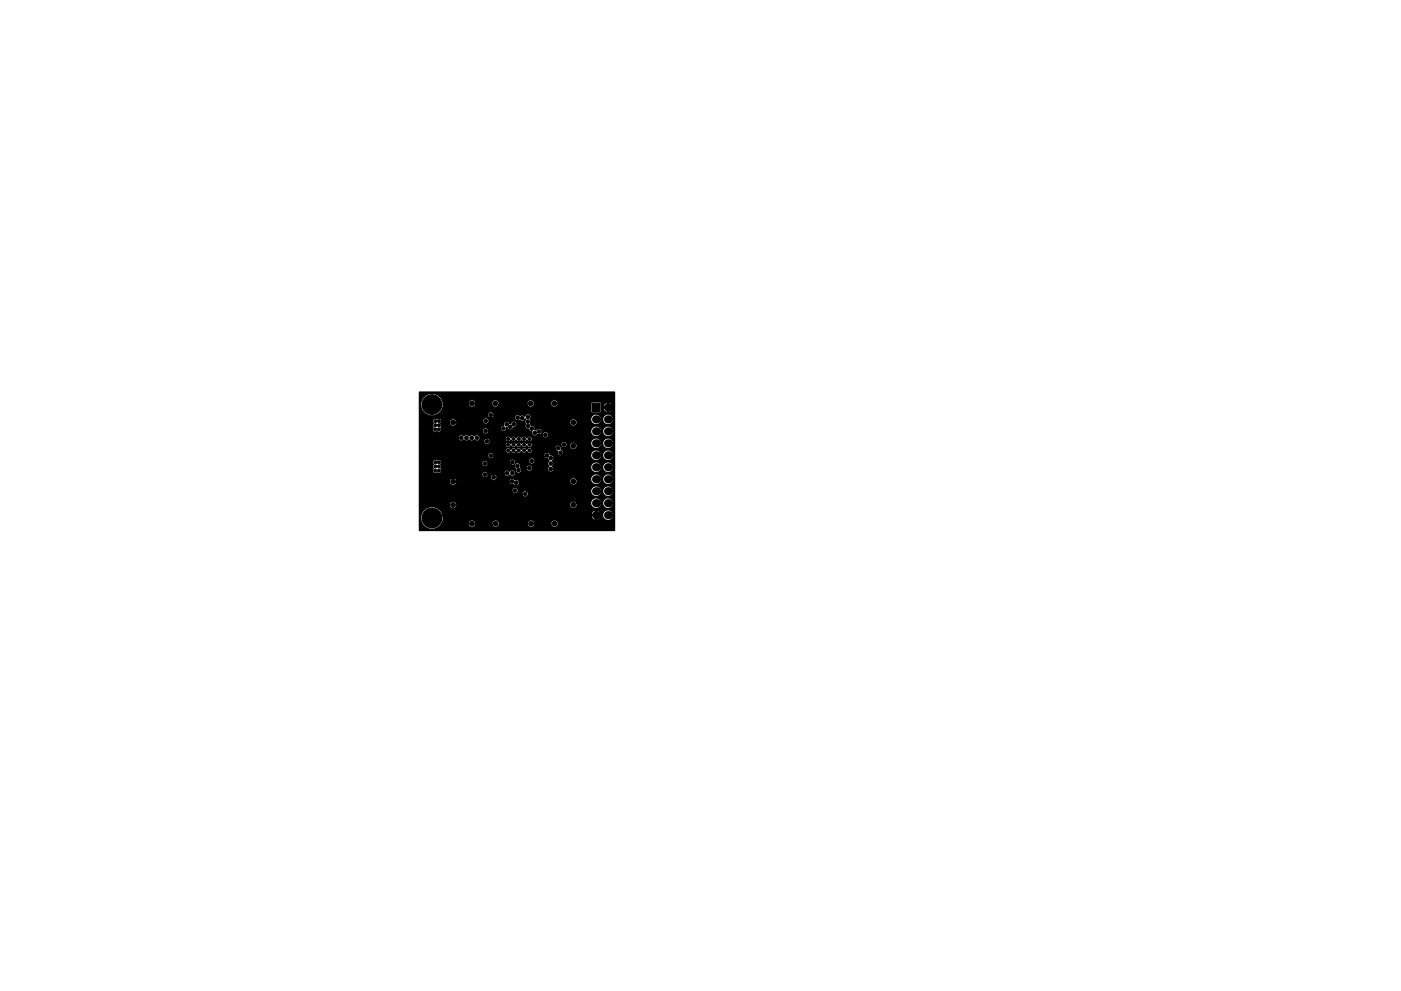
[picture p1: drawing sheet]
<svg xmlns="http://www.w3.org/2000/svg" width="297mm" height="210mm" viewBox="0 0 297 210" stroke-linecap="round" stroke-linejoin="round" font-family="sans-serif">
<g fill="#000" stroke="#000" stroke-width=".21">
<path d="M125.5 85.6h1.7v1.7h-1.7z"/>
<circle cx="90" cy="85.8" r=".32"/>
<circle cx="90.4" cy="84.7" r=".32"/>
<circle cx="90.5" cy="86.9" r=".32"/>
<circle cx="91.6" cy="85.8" r="2.1"/>
<circle cx="91.6" cy="84.2" r=".32"/>
<circle cx="91.6" cy="87.5" r=".32"/>
<circle cx="92.3" cy="99.8" r=".32"/>
<circle cx="92.3" cy="91.1" r=".32"/>
<circle cx="92.3" cy="89.3" r=".32"/>
<circle cx="92.3" cy="90.2" r=".32"/>
<circle cx="92.3" cy="99" r=".32"/>
<circle cx="92.3" cy="98.1" r=".32"/>
<circle cx="92.7" cy="86.9" r=".32"/>
<circle cx="92.7" cy="84.7" r=".32"/>
<circle cx="93.1" cy="89.3" r=".32"/>
<circle cx="93.1" cy="90.2" r=".32"/>
<circle cx="93.1" cy="99" r=".32"/>
<circle cx="93.1" cy="99.8" r=".32"/>
<circle cx="93.1" cy="98.1" r=".32"/>
<circle cx="93.1" cy="91.1" r=".32"/>
<circle cx="93.2" cy="85.8" r=".32"/>
<circle cx="96.1" cy="89.6" r=".51"/>
<circle cx="97.8" cy="92.9" r=".38"/>
<circle cx="98.9" cy="92.9" r=".38"/>
<circle cx="100" cy="92.9" r=".38"/>
<circle cx="100.1" cy="85.6" r=".51"/>
<circle cx="101.1" cy="92.9" r=".38"/>
<circle cx="102.8" cy="98.3" r=".38"/>
<circle cx="103" cy="91.4" r=".38"/>
<circle cx="103" cy="89.3" r=".38"/>
<circle cx="103.2" cy="93.6" r=".38"/>
<circle cx="104" cy="99.4" r=".38"/>
<circle cx="104" cy="88" r=".38"/>
<circle cx="104.1" cy="96.7" r=".38"/>
<circle cx="104.2" cy="90.7" r=".38"/>
<circle cx="105" cy="98.5" r=".38"/>
<circle cx="105" cy="85.6" r=".51"/>
<circle cx="105.1" cy="90.9" r=".38"/>
<circle cx="105.8" cy="97.5" r=".38"/>
<circle cx="105.9" cy="91.5" r=".38"/>
<circle cx="106.1" cy="90" r=".38"/>
<circle cx="106.7" cy="90.9" r=".38"/>
<circle cx="107.4" cy="90" r=".38"/>
<circle cx="107.7" cy="94.3" r=".32"/>
<circle cx="107.7" cy="93.1" r=".32"/>
<circle cx="107.7" cy="95.6" r=".32"/>
<circle cx="107.8" cy="98.3" r=".38"/>
<circle cx="108.2" cy="98.9" r=".38"/>
<circle cx="108.2" cy="90.5" r=".38"/>
<circle cx="108.7" cy="98.1" r=".38"/>
<circle cx="108.9" cy="94.3" r=".32"/>
<circle cx="108.9" cy="95.6" r=".32"/>
<circle cx="108.9" cy="93.1" r=".32"/>
<circle cx="108.9" cy="90" r=".38"/>
<circle cx="109.7" cy="90.8" r=".38"/>
<circle cx="109.7" cy="98.8" r=".38"/>
<circle cx="109.8" cy="88.6" r=".38"/>
<circle cx="109.9" cy="99.7" r=".38"/>
<circle cx="110" cy="94.3" r=".32"/>
<circle cx="110" cy="95.6" r=".32"/>
<circle cx="110" cy="93.1" r=".32"/>
<circle cx="110.7" cy="88.7" r=".38"/>
<circle cx="111.1" cy="94.3" r=".32"/>
<circle cx="111.1" cy="95.6" r=".32"/>
<circle cx="111.1" cy="93.1" r=".32"/>
<circle cx="111.9" cy="89.4" r=".38"/>
<circle cx="111.9" cy="88.5" r=".38"/>
<circle cx="112" cy="90.4" r=".38"/>
<circle cx="112.2" cy="99.3" r=".38"/>
<circle cx="112.3" cy="94.3" r=".32"/>
<circle cx="112.3" cy="93.1" r=".32"/>
<circle cx="112.3" cy="95.6" r=".32"/>
<circle cx="112.5" cy="85.6" r=".51"/>
<circle cx="112.7" cy="97.8" r=".38"/>
<circle cx="112.8" cy="90.9" r=".38"/>
<circle cx="113.4" cy="91.8" r=".38"/>
<circle cx="114.2" cy="97.7" r=".38"/>
<circle cx="114.3" cy="91.5" r=".38"/>
<circle cx="115.6" cy="92.2" r=".38"/>
<circle cx="116" cy="96.6" r=".38"/>
<circle cx="116.8" cy="99.5" r=".38"/>
<circle cx="116.8" cy="98.3" r=".38"/>
<circle cx="116.8" cy="97.2" r=".38"/>
<circle cx="117.5" cy="85.6" r=".51"/>
<circle cx="118.4" cy="95.1" r=".38"/>
<circle cx="118.8" cy="96" r=".38"/>
<circle cx="119.6" cy="94.3" r=".38"/>
<circle cx="121.6" cy="89.6" r=".51"/>
<circle cx="121.6" cy="94.6" r=".51"/>
<circle cx="90" cy="109.9" r=".32"/>
<circle cx="90.4" cy="108.8" r=".32"/>
<circle cx="90.5" cy="111" r=".32"/>
<circle cx="91.6" cy="109.9" r="2.1"/>
<circle cx="91.6" cy="108.3" r=".32"/>
<circle cx="91.6" cy="111.6" r=".32"/>
<circle cx="92.7" cy="111" r=".32"/>
<circle cx="92.7" cy="108.8" r=".32"/>
<circle cx="93.2" cy="109.9" r=".32"/>
<circle cx="96.1" cy="107.1" r=".51"/>
<circle cx="96.1" cy="102.2" r=".51"/>
<circle cx="100.1" cy="111.1" r=".51"/>
<circle cx="102.8" cy="100.7" r=".38"/>
<circle cx="104.7" cy="101.2" r=".38"/>
<circle cx="105.1" cy="111.1" r=".51"/>
<circle cx="107.5" cy="100.4" r=".38"/>
<circle cx="108.6" cy="102.1" r=".38"/>
<circle cx="108.7" cy="100.4" r=".38"/>
<circle cx="109.2" cy="104.1" r=".38"/>
<circle cx="109.5" cy="102.4" r=".38"/>
<circle cx="111.4" cy="104.8" r=".38"/>
<circle cx="112.6" cy="111.1" r=".51"/>
<circle cx="117.6" cy="111.1" r=".51"/>
<circle cx="121.6" cy="107.1" r=".51"/>
<circle cx="121.6" cy="102.1" r=".51"/>
</g>
<g fill="#000">
<circle cx="126.4" cy="96.6" r=".86"/>
<circle cx="126.4" cy="89" r=".86"/>
<circle cx="126.4" cy="99.1" r=".86"/>
<circle cx="126.4" cy="94.1" r=".86"/>
<circle cx="126.4" cy="91.5" r=".86"/>
<circle cx="128.9" cy="99.1" r=".86"/>
<circle cx="128.9" cy="96.6" r=".86"/>
<circle cx="128.9" cy="94.1" r=".86"/>
<circle cx="128.9" cy="89" r=".86"/>
<circle cx="128.9" cy="91.5" r=".86"/>
<circle cx="128.9" cy="86.4" r=".86"/>
<circle cx="126.4" cy="109.3" r=".86"/>
<circle cx="126.4" cy="106.8" r=".86"/>
<circle cx="126.4" cy="101.7" r=".86"/>
<circle cx="126.4" cy="104.2" r=".86"/>
<circle cx="128.9" cy="109.3" r=".86"/>
<circle cx="128.9" cy="106.8" r=".86"/>
<circle cx="128.9" cy="104.2" r=".86"/>
<circle cx="128.9" cy="101.7" r=".86"/>
</g>
<path d="M88.9 83.2h41.4v29.4h-41.4v-2.2h.3l.4 .8a2.42 2.42 0 0 0 4 .1h5.7l.1 .3a.8 .8 0 0 0 .8 .3 .8 .8 0 0 0 .7-.6h3.4l.1 .3a.8 .8 0 0 0 .8 .3 .8 .8 0 0 0 .7-.6h5.9l.1 .3a.8 .8 0 0 0 .9 .3 .8 .8 0 0 0 .6-.6h3.4l.1 .3a.8 .8 0 0 0 1.3 0 .8 .8 0 0 0-.5-1.3 .8 .8 0 0 0-.9 1h-3.4v-.3a.8 .8 0 0 0-1-.7 .8 .8 0 0 0-.6 1h-5.9v-.3a.8 .8 0 0 0-1-.7 .8 .8 0 0 0-.6 1h-3.4v-.3a.8 .8 0 0 0-1-.7 .8 .8 0 0 0-.6 1h-5.7l.4-.9v-.8h31.3l.4 .6 .4 .1h.2v-.9h.2v.9a.87 .87 0 0 0 .9-.9h-2l-.1 .2h-31.3l-.1-.3h33.9a1.16 1.16 0 0 0 1.6 1.1 1.16 1.16 0 0 0 .3-1.9 1.16 1.16 0 0 0-1.9 .4v.4h-33.9l-.1-.3h31.5l.1 .2h.9v-.9h.2v.9h.9a1.07 1.07 0 0 0-1-.9 1.07 1.07 0 0 0-1.1 .7h-31.5l-.2-.4a2.43 2.43 0 0 0-2.9-.9 2.43 2.43 0 0 0-1.5 2.7h-.3v-3.1h6.4l.1 .3a.8 .8 0 0 0 .8 .3 .8 .8 0 0 0 .6-.6h24l.1 .3a.8 .8 0 0 0 1.1 .2 .8 .8 0 0 0 .3-1h2.9l.1 .4a1.17 1.17 0 0 0 1.3 .7 1.17 1.17 0 0 0 .9-1.1h.3v.4a1.17 1.17 0 0 0 1.9 .4 1.17 1.17 0 0 0-.3-1.9 1.17 1.17 0 0 0-1.6 1.1h-.3v-.5a1.17 1.17 0 0 0-1.3-.7 1.17 1.17 0 0 0-1 1.2l-3-.1a.8 .8 0 0 0-.9-.3 .8 .8 0 0 0-.5 .9h-24v-.3a.8 .8 0 0 0-.9-.6 .8 .8 0 0 0-.6 .9h-6.4v-2.4h21.8l.1 .3a.67 .67 0 0 0 1 .1 .67 .67 0 0 0-.1-1.1h13.5l.1 .5a1.17 1.17 0 0 0 1.3 .6 1.17 1.17 0 0 0 .9-1.1h.3v.5a1.17 1.17 0 0 0 1.9 .3 1.17 1.17 0 0 0-.3-1.9 1.17 1.17 0 0 0-1.6 1.1h-.3v-.4a1.17 1.17 0 0 0-1.3-.7 1.17 1.17 0 0 0-1 1.1l-13.7-.1a.67 .67 0 0 0-.8 .8h-21.8v-.7h19.6l.1 .3a.67 .67 0 0 0 1.2 0 .67 .67 0 0 0-.5-1.1 .67 .67 0 0 0-.8 .8h-19.6v-1.9h6.4l.1 .3a.8 .8 0 0 0 .8 .4 .8 .8 0 0 0 .7-.7h11l.1 .2a.65 .65 0 0 0 .9 .2 .67 .67 0 0 0 .8 .3 .67 .67 0 0 0 .4-.7h10.7l.1 .3a.8 .8 0 0 0 1.1 .2 .8 .8 0 0 0 .2-1.1h3l.1 .4a1.17 1.17 0 0 0 1.3 .7 1.17 1.17 0 0 0 .9-1.1h.3v.4a1.17 1.17 0 0 0 1.9 .4 1.17 1.17 0 0 0-.3-1.9 1.17 1.17 0 0 0-1.6 1.1h-.3v-.5a1.17 1.17 0 0 0-1.3-.6 1.17 1.17 0 0 0-1 1.1h-3a.8 .8 0 0 0-.9-.3 .8 .8 0 0 0-.5 .9h-10.7l-.1-.3a.65 .65 0 0 0-.8-.2 .67 .67 0 0 0-.9-.3 .67 .67 0 0 0-.4 .8h-11v-.3a.8 .8 0 0 0-1-.6 .8 .8 0 0 0-.6 .9h-6.4v-.9h15.1l.1 .2a.67 .67 0 0 0 1.1 0 .67 .67 0 0 0-.4-1 .67 .67 0 0 0-.8 .8h-15.1v-.6h13.2l.1 .3a.67 .67 0 0 0 .9 .2 .67 .67 0 0 0 .3-.8h3.5l.1 .3a.67 .67 0 0 0 1.1 0 .67 .67 0 0 0 1 .1 .67 .67 0 0 0 0-1 .67 .67 0 0 0-1 .1 .67 .67 0 0 0-.8-.2 .67 .67 0 0 0-.4 .7h-3.5v-.2a.67 .67 0 0 0-.9-.2 .67 .67 0 0 0-.4 .7h-13.2v-.8h2.8l.1 .2a.81 .81 0 0 0 .9 .2 .6 .6 0 0 0 .8-.2 .6 .6 0 0 0 0-.8l.2-.3-.2-.6h8.6l.1 .2a.67 .67 0 0 0 .9 .3 .67 .67 0 0 0 .3-.8h4.6l.1 .2a.66 .66 0 0 0 1 .1 .66 .66 0 0 0 .2 .9 .67 .67 0 0 0 .6 1 .67 .67 0 0 0 .6-1h1.1l.1 .3a.67 .67 0 0 0 1.1 0 .67 .67 0 0 0-.4-1 .67 .67 0 0 0-.8 .7h-1.1l-.2-.2a.66 .66 0 0 0-.2-.9 .66 .66 0 0 0-.9 .1l.1-.5h2.8l.1 .3a.67 .67 0 0 0 1.1 0 .67 .67 0 0 0-.4-1.1 .67 .67 0 0 0-.8 .8h-2.8a.67 .67 0 0 0-.8-.5 .67 .67 0 0 0-.5 .8h-4.6v-.2a.67 .67 0 0 0-.9-.3 .67 .67 0 0 0-.4 .8l-8.5-.1a.64 .64 0 0 0-.1-.8 .64 .64 0 0 0-.9 0 .6 .6 0 0 0-.8 .1 .6 .6 0 0 0 .1 .8l-.2 .3 .2 .6-.2 .6h-2.8v-3.2h14.5l.1 .2a.67 .67 0 0 0 .7 .3 .67 .67 0 0 0 .5-.5h10.6l.3 .4 .5 .1 .3 .5a.67 .67 0 0 0 0 1.1 .67 .67 0 0 0-.2 .9 .67 .67 0 0 0 .9 .3 .67 .67 0 0 0 .2-1h7.9l.1 .5a1.17 1.17 0 0 0 1.3 .7 1.17 1.17 0 0 0 .9-1.2h.3v.5a1.17 1.17 0 0 0 1.9 .4 1.17 1.17 0 0 0-.3-1.9 1.17 1.17 0 0 0-1.6 1h-.3v-.4a1.17 1.17 0 0 0-1.3-.7 1.17 1.17 0 0 0-1 1.1h-7.9l-.2-.2 .2-.2a.66 .66 0 0 0-.2-.9 .67 .67 0 0 0 .3-.8 .67 .67 0 0 0-.7-.5 .67 .67 0 0 0-.8-.5 .67 .67 0 0 0-.6 .8h-10.6v-.3a.67 .67 0 0 0-.8-.5 .67 .67 0 0 0-.5 .8h-14.5v-1.1h18.2l.1 .2a.6 .6 0 0 0 .6 .3 .6 .6 0 0 0 .5-.4l.2 .3a.6 .6 0 0 0 .9-.3l.3 .3a.6 .6 0 0 0 .9-.3l.2 .3a.6 .6 0 0 0 .9-.3 .6 .6 0 0 0 .8 .3 .6 .6 0 0 0 .2-.9h5l.3 .4 .3 .1-.1 .2a.67 .67 0 0 0 .3 .7 .67 .67 0 0 0 .7 0h6l.1 .4a1.17 1.17 0 0 0 1.3 .7 1.17 1.17 0 0 0 .9-1.1h.3v.4a1.17 1.17 0 0 0 1.9 .4 1.17 1.17 0 0 0-.3-1.9 1.17 1.17 0 0 0-1.6 1.1h-.3v-.4a1.17 1.17 0 0 0-1.3-.7 1.17 1.17 0 0 0-1 1.1h-6l.2-.2a.66 .66 0 0 0-.5-1 .64 .64 0 0 0-.3-.9h.3l.1 .2a.66 .66 0 0 0 1.1 0h.7l.1 .3a.8 .8 0 0 0 1.2 .2 .8 .8 0 0 0 .1-1.1h3l.1 .4a1.17 1.17 0 0 0 1.3 .7 1.17 1.17 0 0 0 .9-1.1h.3v.4a1.17 1.17 0 0 0 1.9 .4 1.17 1.17 0 0 0-.3-1.9 1.17 1.17 0 0 0-1.6 1.1h-.3v-.5a1.17 1.17 0 0 0-1.3-.7 1.17 1.17 0 0 0-1 1.2h-3l-.2-.2a.8 .8 0 0 0-.9 0 .8 .8 0 0 0-.3 .8h-.7a.67 .67 0 0 0-.4-1 .67 .67 0 0 0-.8 .8l-.4-.1a.67 .67 0 0 0-.8 .8h-5l-.1-.1a.6 .6 0 0 0-.9 .3l-.2-.3a.6 .6 0 0 0-.9 .3l-.3-.3a.6 .6 0 0 0-.9 .3l-.2-.3a.6 .6 0 0 0-.9 .3 .6 .6 0 0 0-.7-.4 .6 .6 0 0 0-.5 .7h-18.2v-1.2h18.2l.1 .2a.6 .6 0 0 0 .6 .3 .6 .6 0 0 0 .5-.5l.2 .4a.6 .6 0 0 0 .9-.4l.3 .4a.6 .6 0 0 0 .9-.4l.2 .4a.6 .6 0 0 0 .9-.4 .6 .6 0 0 0 .9 .3 .6 .6 0 0 0 0-.9 .6 .6 0 0 0-.9 .3l-.2-.4a.6 .6 0 0 0-.9 .4l-.3-.4a.6 .6 0 0 0-.9 .4l-.2-.4a.6 .6 0 0 0-.9 .4 .6 .6 0 0 0-.7-.4 .6 .6 0 0 0-.5 .7h-18.2v-.7h13.7l.1 .2a.67 .67 0 0 0 .9 .2 .67 .67 0 0 0 .2-.9h3.3l.1 .2a.6 .6 0 0 0 .6 .2 .6 .6 0 0 0 .5-.4l.2 .3a.6 .6 0 0 0 .9-.3l.3 .3a.6 .6 0 0 0 .9-.3l.2 .3a.6 .6 0 0 0 .9-.3 .6 .6 0 0 0 .9 .3 .6 .6 0 0 0 0-1 .6 .6 0 0 0-.9 .3l-.2-.3a.6 .6 0 0 0-.9 .3l-.3-.3a.6 .6 0 0 0-.9 .3l-.2-.3a.6 .6 0 0 0-.9 .3 .6 .6 0 0 0-.7-.4 .6 .6 0 0 0-.5 .8h-3.3l-.2-.2a.67 .67 0 0 0-.7 0 .67 .67 0 0 0-.3 .7h-13.7v-.8h8.2l.1 .3a.67 .67 0 0 0 1.2 0 .67 .67 0 0 0 1.1 0 .67 .67 0 0 0 1.1 0 .67 .67 0 0 0 1 .1 .67 .67 0 0 0 0-1 .67 .67 0 0 0-1 .1 .67 .67 0 0 0-1.2 0 .67 .67 0 0 0-1.1 0 .67 .67 0 0 0-.8-.2 .67 .67 0 0 0-.4 .7h-8.2v-1.8h2.8l.1 .2a.81 .81 0 0 0 .9 .2h9.6l.1 .2a.67 .67 0 0 0 .9 .2 .67 .67 0 0 0 .2-1h2.6l.1 .3a.67 .67 0 0 0 .8 .2 .67 .67 0 0 0 .4-.8h.1l.1 .2a.67 .67 0 0 0 .7 .3 .67 .67 0 0 0 .6-.5 .67 .67 0 0 0 .7-.6 .67 .67 0 0 0-.6-.8 .67 .67 0 0 0-.7 .6h-.2l-.1-.2a.67 .67 0 0 0-.9-.3 .67 .67 0 0 0-.3 .8 .66 .66 0 0 0-.7 .8h-2.6l-.2-.1a.67 .67 0 0 0-.7 0 .67 .67 0 0 0-.3 .7h-8.9l.3-.4-.2-.5 .2-.6-.2-.3h1.8a.8 .8 0 0 0 .9 .6 .8 .8 0 0 0 .6-1h5.5l.1 .3a.67 .67 0 0 0 1.1 .1 .67 .67 0 0 0-.1-1.1h5.7l.1 .3a.66 .66 0 0 0 1 .1 .67 .67 0 0 0 .7 .3 .67 .67 0 0 0 .5-.5l-.1 .2a.65 .65 0 0 0 .2 .8l-.2 .3a.67 .67 0 0 0 .8 .8l.3 .5 .4 .1-.1 .1a.67 .67 0 0 0 .3 .7 .67 .67 0 0 0 .8 0h1.2l.1 .2a.67 .67 0 0 0 1.1 0 .67 .67 0 0 0-.4-1 .67 .67 0 0 0-.8 .8h-1.2l.2-.3 .1 .1a.66 .66 0 0 0 .8-.7h10.3l.1 .5a1.17 1.17 0 0 0 1.3 .6 1.17 1.17 0 0 0 .9-1.1h.3v.5a1.17 1.17 0 0 0 1.9 .3 1.17 1.17 0 0 0-.3-1.9 1.17 1.17 0 0 0-1.6 1.1h-.3v-.4a1.17 1.17 0 0 0-1.3-.7 1.17 1.17 0 0 0-1 1.1l-10.3-.1a.67 .67 0 0 0-.5-.5 .67 .67 0 0 0-.7 .4l-.3-.1a.66 .66 0 0 0-.1-.7 .66 .66 0 0 0-.7-.2l-.1-.5h8.3a.8 .8 0 0 0 1.2 .5 .8 .8 0 0 0 0-1.3h3.2l.1 .4a1.17 1.17 0 0 0 1.3 .7 1.17 1.17 0 0 0 .9-1.1h.3v.4a1.17 1.17 0 0 0 1.9 .4 1.17 1.17 0 0 0-.3-1.9 1.17 1.17 0 0 0-1.6 1.1h-.3v-.5a1.17 1.17 0 0 0-1.3-.6 1.17 1.17 0 0 0-1 1.1h-3.2a.8 .8 0 0 0-.9 0 .8 .8 0 0 0-.3 .8h-8.3l.1-.5-.3-.3 .2-.2a.67 .67 0 0 0-.3-1 .67 .67 0 0 0-.9 .5 .65 .65 0 0 0-1-.1 .67 .67 0 0 0-.8-.2 .67 .67 0 0 0-.4 .7l-6-.1a.67 .67 0 0 0-.8 .8h-5.5l-.1-.2a.8 .8 0 0 0-.9-.3 .8 .8 0 0 0-.5 .9h-1.8a.63 .63 0 0 0 0-.9 .63 .63 0 0 0-.9-.1 .6 .6 0 0 0-.8 .2 .6 .6 0 0 0 .1 .8l-.2 .3 .2 .5-.2 .6h-2.8v-4.9h.3l.4 .9a2.35 2.35 0 0 0 2.6 1h11.2l.1 .2a.67 .67 0 0 0 1.1 0 .67 .67 0 0 0-.4-1 .67 .67 0 0 0-.8 .8h-11.2l.7-.3 .7-.7 .4-.9v-.5h5.3a.8 .8 0 0 0 .8 .6 .8 .8 0 0 0 .8-.6h3.4l.1 .3a.8 .8 0 0 0 .8 .3 .8 .8 0 0 0 .6-.6h5.9l.2 .3a.8 .8 0 0 0 .8 .3 .8 .8 0 0 0 .6-.6h3.4l.2 .3a.79 .79 0 0 0 .9 .3 .79 .79 0 0 0 .5-.8h6.9v1.7l.2 .3h2l.1-.2v-.7h.4l.3 .6 .6 .2v-.9h.2v.9a.87 .87 0 0 0 .9-.9h-2v.1h-.4v-.6h.4v.2h.9v-.9h.2v.9h.9l.1-.2a1.12 1.12 0 0 0-1.1-.7 1.12 1.12 0 0 0-1 .7h-.4v-.6l-.3-.2h-1.7l-.3 .3h-6.9a.8 .8 0 0 0-.9-.8 .8 .8 0 0 0-.7 1h-3.4v-.3a.8 .8 0 0 0-.9-.7 .8 .8 0 0 0-.7 1h-5.9v-.3a.8 .8 0 0 0-.9-.7 .8 .8 0 0 0-.6 1h-3.4v-.3a.8 .8 0 0 0-1-.7 .8 .8 0 0 0-.6 1h-5.3v-.4a2.43 2.43 0 0 0-2.9-1.9 2.43 2.43 0 0 0-1.9 2.8h-.3z" fill="#000" stroke="#000" stroke-width=".25"/>
</svg>
